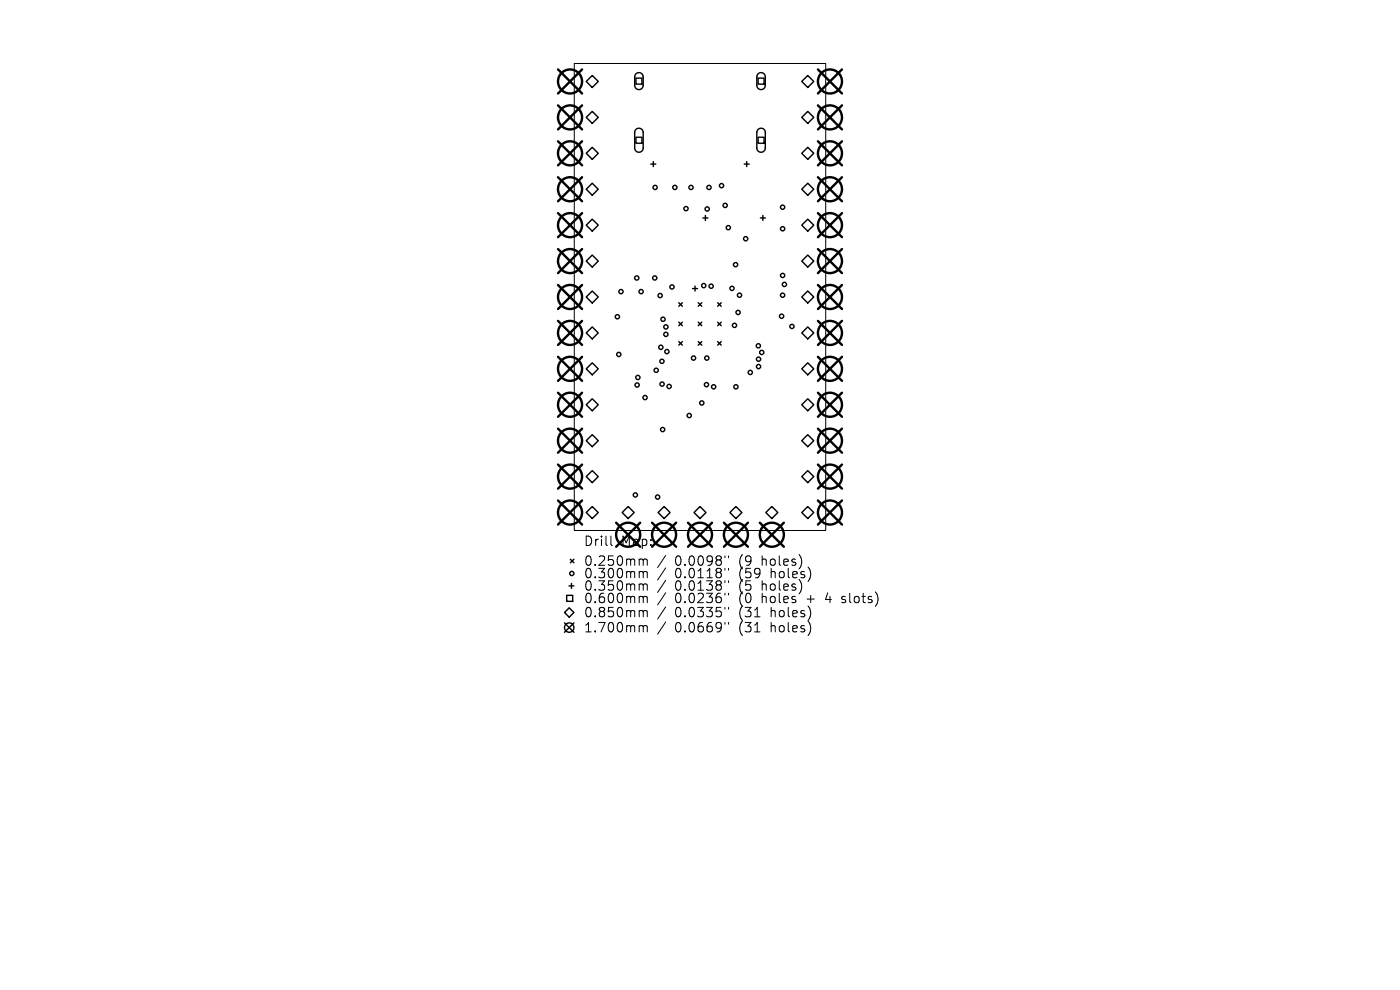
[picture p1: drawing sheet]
<svg xmlns="http://www.w3.org/2000/svg" width="297mm" height="210mm" viewBox="0 0 297 210" stroke-linecap="round" stroke-linejoin="round" font-family="sans-serif">
<defs><g id="words">
<g font-size="2.8">
<text x="123.8" y="116.1">Drill</text>
<text x="131.8" y="116.1">Map:</text>
<text x="123.8" y="120.3">0.250mm</text>
<text x="123.8" y="122.9">0.300mm</text>
<text x="123.8" y="125.6">0.350mm</text>
<text x="143.2" y="120.3">0.0098&quot;</text>
<text x="143.2" y="122.9">0.0118&quot;</text>
<text x="143.2" y="125.6">0.0138&quot;</text>
<text x="156.9" y="120.3">(9</text>
<text x="156.9" y="122.9">(59</text>
<text x="156.9" y="125.6">(5</text>
<text x="161.9" y="120.3">holes)</text>
<text x="161.9" y="125.6">holes)</text>
<text x="163.8" y="122.9">holes)</text>
<text x="123.8" y="128.2">0.600mm</text>
<text x="123.8" y="131.2">0.850mm</text>
<text x="143.2" y="128.2">0.0236&quot;</text>
<text x="143.2" y="131.2">0.0335&quot;</text>
<text x="156.9" y="128.2">(0</text>
<text x="156.9" y="131.2">(31</text>
<text x="161.9" y="128.2">holes</text>
<text x="163.8" y="131.2">holes)</text>
<text x="171.6" y="128.2">+</text>
<text x="175.8" y="128.2">4</text>
<text x="179.4" y="128.2">slots)</text>
<text x="123.8" y="134.4">1.700mm</text>
<text x="143.2" y="134.4">0.0669&quot;</text>
<text x="156.9" y="134.4">(31</text>
<text x="163.8" y="134.4">holes)</text>
</g>
</g></defs>
<g fill="none" stroke="#000" stroke-width=".21">
<path d="M121.8 13.5h53.4v99h-53.4zM129.6 113.7v1.7l.3 .3M135.9 118.6l.5 .1 .1 .2M136.5 118.9l.2-.3 .5 .1 .1 1.2M136.5 118.9v1M141.2 117.8l-1.7 2.6M153.8 117.9v.4M154.6 117.9v.4M135.9 121.2h.3l.3 .3M135.9 123.9h.3l.3 .3M135.9 126.5h.3l.3 .3M135.9 129.5h.3l.3 .3"/>
<path d="M135.9 132.7l.5 .1 .1 .2M136.5 121.5v1.1M136.5 124.2v1M136.5 126.8v1M136.5 129.8v1M136.5 133v1M136.5 121.5l.2-.3 .5 .1 .1 1.3M136.5 124.2l.2-.3 .5 .1 .1 1.2M136.5 126.8l.2-.3 .5 .1 .1 1.2M136.5 129.8l.2-.3 .5 .1 .1 1.2M136.5 133l.2-.3 .5 .1 .1 1.2M141.2 120.5l-1.7 2.5"/>
<path d="M141.2 123.1l-1.7 2.6M141.2 125.7l-1.7 2.6M141.2 128.7l-1.7 2.6M141.2 131.9l-1.7 2.6M153.8 120.6v.3M153.8 123.2v.4M153.8 125.8v.4M153.8 128.8v.4M153.8 132v.4M154.6 120.6v.3M154.6 123.2v.4M154.6 125.8v.4"/>
<path d="M154.6 128.8v.4M154.6 132v.4M178.6 127.7l.1 .1M178.6 126.6v.5"/>
</g>
<g fill="none" stroke="#000" stroke-width=".3">
<path d="M124.4 17.3l1.2-1.3 1.3 1.3-1.3 1.3zM134.9 16.6h1.3v1.2h-1.3zM134.9 15.7a.9 .9 0 0 1 1-.2 .9 .9 0 0 1 .5 .8v1.8a.9 .9 0 0 1-.9 .9 .9 .9 0 0 1-.9-.9l.1-1.9zM160.8 16.6h1.3v1.2h-1.3zM160.8 15.7a.9 .9 0 0 1 1-.2 .9 .9 0 0 1 .6 .8v1.8a.9 .9 0 0 1-.9 .9 .9 .9 0 0 1-.9-.9v-1.9zM170.1 17.3l1.3-1.3 1.2 1.3-1.2 1.3zM124.4 24.9l1.2-1.3 1.3 1.3-1.3 1.3zM124.4 32.5l1.2-1.3 1.3 1.3-1.3 1.3zM134.9 29.1h1.3v1.3h-1.3zM134.9 27.5a.9 .9 0 0 1 1-.2 .9 .9 0 0 1 .5 .8v3.3a.9 .9 0 0 1-.9 .9 .9 .9 0 0 1-.9-.9l.1-3.4zM138.1 34.8h1M138.6 34.3v1"/>
<path d="M157.9 34.8h1M158.4 34.3v1M160.8 29.1h1.3v1.3h-1.3zM160.8 27.5a.9 .9 0 0 1 1-.2 .9 .9 0 0 1 .6 .8v3.3a.9 .9 0 0 1-.9 .9 .9 .9 0 0 1-.9-.9v-3.4zM170.1 24.9l1.3-1.3 1.2 1.3-1.2 1.3zM170.1 32.5l1.3-1.3 1.2 1.3-1.2 1.3zM124.4 40.1l1.2-1.2 1.3 1.2-1.3 1.3zM124.4 47.8l1.2-1.3 1.3 1.3-1.3 1.2zM124.4 55.4l1.2-1.3 1.3 1.3-1.3 1.3zM149.1 46.2h1.1M149.6 45.7v1.1M161.3 46.2h1.1"/>
<path d="M161.8 45.7v1.1M170.1 40.1l1.3-1.2 1.2 1.2-1.2 1.3zM170.1 47.8l1.3-1.3 1.2 1.3-1.2 1.2zM170.1 55.4l1.3-1.3 1.2 1.3-1.2 1.3zM124.4 63l1.2-1.3 1.3 1.3-1.3 1.3zM124.4 70.6l1.2-1.3 1.3 1.3-1.3 1.3zM124.4 78.2l1.2-1.2 1.3 1.2-1.3 1.3zM144 64.2l.8 .8M144 68.3l.8 .8M144 72.5l.8 .7M144.8 64.2l-.8 .8M144.8 68.3l-.8 .8"/>
<path d="M144.8 72.5l-.8 .7M146.9 61.2h1.1M147.4 60.7v1M148.1 68.3l.8 .8M148.1 72.5l.8 .7M148.1 64.2l.8 .8M148.9 64.2l-.8 .8M148.9 68.3l-.8 .8M148.9 72.5l-.8 .7M152.3 72.5l.7 .7M152.3 68.3l.7 .8M152.3 64.2l.7 .8"/>
<path d="M153 64.2l-.7 .8M153 68.3l-.7 .8M153 72.5l-.7 .7M170.1 63l1.3-1.3 1.2 1.3-1.2 1.3zM170.1 70.6l1.3-1.3 1.2 1.3-1.2 1.3zM170.1 78.2l1.3-1.2 1.2 1.2-1.2 1.3zM124.4 85.9l1.2-1.3 1.3 1.3-1.3 1.2zM124.4 93.5l1.2-1.3 1.3 1.3-1.3 1.3zM170.1 85.9l1.3-1.3 1.2 1.3-1.2 1.2zM170.1 93.5l1.3-1.3 1.2 1.3-1.2 1.3zM121 118.6l.8 .8M121.8 118.6l-.8 .8"/>
<path d="M124.4 101.1l1.2-1.3 1.3 1.3-1.3 1.3zM124.4 108.7l1.2-1.3 1.3 1.3-1.3 1.3zM132 108.7l1.3-1.3 1.2 1.3-1.2 1.3zM139.6 108.7l1.3-1.3 1.3 1.3-1.3 1.3zM147.2 108.7l1.3-1.3 1.3 1.3-1.3 1.3zM154.8 108.7l1.3-1.3 1.3 1.3-1.3 1.3zM162.5 108.7l1.2-1.3 1.3 1.3-1.3 1.3zM170.1 101.1l1.3-1.3 1.2 1.3-1.2 1.3zM170.1 108.7l1.3-1.3 1.2 1.3-1.2 1.3zM119.8 129.9l1-1 1 1-1 1zM119.8 132.1l2 2M120.2 126.3h1.3v1.3h-1.3z"/>
<path d="M120.7 124.3h1.1M121.2 123.8v1M121.8 132.1l-2 2"/>
<circle cx="139" cy="39.8" r=".45"/>
<circle cx="143.2" cy="39.8" r=".45"/>
<circle cx="146.6" cy="39.8" r=".45"/>
<circle cx="150.4" cy="39.8" r=".45"/>
<circle cx="153.1" cy="39.4" r=".45"/>
<circle cx="135.1" cy="59" r=".45"/>
<circle cx="138.9" cy="59" r=".45"/>
<circle cx="145.5" cy="44.3" r=".45"/>
<circle cx="150" cy="44.3" r=".45"/>
<circle cx="153.8" cy="43.6" r=".45"/>
<circle cx="154.5" cy="48.3" r=".45"/>
<circle cx="156" cy="56.1" r=".45"/>
<circle cx="158.2" cy="50.6" r=".45"/>
<circle cx="166" cy="48.5" r=".45"/>
<circle cx="166" cy="58.4" r=".45"/>
<circle cx="166" cy="44" r=".45"/>
<circle cx="131" cy="67.2" r=".45"/>
<circle cx="131.3" cy="75.2" r=".45"/>
<circle cx="131.7" cy="61.9" r=".45"/>
<circle cx="136" cy="61.9" r=".45"/>
<circle cx="139.2" cy="78.5" r=".45"/>
<circle cx="140" cy="62.7" r=".45"/>
<circle cx="140.2" cy="73.7" r=".45"/>
<circle cx="140.4" cy="76.6" r=".45"/>
<circle cx="140.7" cy="67.7" r=".45"/>
<circle cx="141.3" cy="69.4" r=".45"/>
<circle cx="141.3" cy="70.9" r=".45"/>
<circle cx="141.5" cy="74.6" r=".45"/>
<circle cx="142.6" cy="60.9" r=".45"/>
<circle cx="147.1" cy="76" r=".45"/>
<circle cx="149.3" cy="60.6" r=".45"/>
<circle cx="149.9" cy="76" r=".45"/>
<circle cx="150.9" cy="60.7" r=".45"/>
<circle cx="155.3" cy="61.2" r=".45"/>
<circle cx="155.8" cy="69" r=".45"/>
<circle cx="156.6" cy="66.3" r=".45"/>
<circle cx="156.9" cy="62.6" r=".45"/>
<circle cx="159.2" cy="79" r=".45"/>
<circle cx="160.9" cy="73.4" r=".45"/>
<circle cx="160.9" cy="77.8" r=".45"/>
<circle cx="160.9" cy="76.2" r=".45"/>
<circle cx="161.6" cy="74.8" r=".45"/>
<circle cx="165.8" cy="67.1" r=".45"/>
<circle cx="166" cy="62.6" r=".45"/>
<circle cx="166.4" cy="60.3" r=".45"/>
<circle cx="168" cy="69.3" r=".45"/>
<circle cx="135.2" cy="81.7" r=".45"/>
<circle cx="135.3" cy="80.1" r=".45"/>
<circle cx="136.8" cy="84.3" r=".45"/>
<circle cx="140.5" cy="81.5" r=".45"/>
<circle cx="140.6" cy="91.1" r=".45"/>
<circle cx="141.9" cy="82" r=".45"/>
<circle cx="146.2" cy="88.1" r=".45"/>
<circle cx="148.9" cy="85.5" r=".45"/>
<circle cx="149.9" cy="81.6" r=".45"/>
<circle cx="151.4" cy="82.1" r=".45"/>
<circle cx="156.1" cy="82.1" r=".45"/>
<circle cx="134.8" cy="105" r=".45"/>
<circle cx="139.5" cy="105.4" r=".45"/>
<circle cx="120.8" cy="133.1" r="1"/>
<circle cx="121.3" cy="121.6" r=".45"/>
</g>
<g fill="none" stroke="#000" stroke-width=".51">
<path d="M118.4 14.7l5.1 5.1M123.5 14.7l-5.1 5.1M173.5 14.7l5.1 5.1M178.6 14.7l-5.1 5.1M118.4 22.4l5.1 5.1M118.4 30l5.1 5.1M118.4 37.6l5.1 5.1M123.5 22.4l-5.1 5.1M123.5 30l-5.1 5.1M123.5 37.6l-5.1 5.1M173.5 22.4l5.1 5.1M173.5 30l5.1 5.1"/>
<path d="M173.5 37.6l5.1 5.1M178.6 22.4l-5.1 5.1M178.6 30l-5.1 5.1M178.6 37.6l-5.1 5.1M118.4 45.2l5.1 5.1M118.4 52.8l5.1 5.1M123.5 45.2l-5.1 5.1M123.5 52.8l-5.1 5.1M173.5 45.2l5.1 5.1M173.5 52.8l5.1 5.1M178.6 45.2l-5.1 5.1M178.6 52.8l-5.1 5.1"/>
<path d="M118.4 60.5l5.1 5.1M118.4 68.1l5.1 5.1M118.4 75.7l5.1 5.1M123.5 60.5l-5.1 5.1M123.5 68.1l-5.1 5.1M123.5 75.7l-5.1 5.1M173.5 60.5l5.1 5.1M173.5 68.1l5.1 5.1M173.5 75.7l5.1 5.1M178.6 68.1l-5.1 5.1M178.6 75.7l-5.1 5.1M178.6 60.5l-5.1 5.1"/>
<path d="M118.4 83.3l5.1 5.1M118.4 90.9l5.1 5.1M118.4 98.6l5.1 5.1M123.5 83.3l-5.1 5.1M123.5 90.9l-5.1 5.1M123.5 98.6l-5.1 5.1M173.5 83.3l5.1 5.1M173.5 90.9l5.1 5.1M173.5 98.6l5.1 5.1M178.6 83.3l-5.1 5.1M178.6 90.9l-5.1 5.1M178.6 98.6l-5.1 5.1"/>
<path d="M118.4 106.2l5.1 5.1M123.5 106.2l-5.1 5.1M130.7 110.9l5.1 5.1M135.8 110.9l-5.1 5.1M138.3 110.9l5.1 5.1M143.4 110.9l-5.1 5.1M146 110.9l5.1 5.1M151.1 110.9l-5.1 5.1M153.6 110.9l5.1 5.1M158.7 110.9l-5.1 5.1M161.2 110.9l5.1 5.1M166.3 110.9l-5.1 5.1"/>
<path d="M173.5 106.2l5.1 5.1M178.6 106.2l-5.1 5.1"/>
<circle cx="120.9" cy="17.3" r="2.55"/>
<circle cx="176.1" cy="17.3" r="2.55"/>
<circle cx="120.9" cy="32.5" r="2.55"/>
<circle cx="120.9" cy="24.9" r="2.55"/>
<circle cx="176.1" cy="24.9" r="2.55"/>
<circle cx="176.1" cy="32.5" r="2.55"/>
<circle cx="120.9" cy="47.8" r="2.55"/>
<circle cx="120.9" cy="55.4" r="2.55"/>
<circle cx="120.9" cy="40.1" r="2.55"/>
<circle cx="176.1" cy="55.4" r="2.55"/>
<circle cx="176.1" cy="40.1" r="2.55"/>
<circle cx="176.1" cy="47.8" r="2.55"/>
<circle cx="120.9" cy="70.6" r="2.55"/>
<circle cx="120.9" cy="78.2" r="2.55"/>
<circle cx="120.9" cy="63" r="2.55"/>
<circle cx="176.1" cy="70.6" r="2.55"/>
<circle cx="176.1" cy="63" r="2.55"/>
<circle cx="176.1" cy="78.2" r="2.55"/>
<circle cx="120.9" cy="93.5" r="2.55"/>
<circle cx="120.9" cy="85.9" r="2.55"/>
<circle cx="176.1" cy="93.5" r="2.55"/>
<circle cx="176.1" cy="85.9" r="2.55"/>
<circle cx="120.9" cy="108.7" r="2.55"/>
<circle cx="120.9" cy="101.1" r="2.55"/>
<circle cx="133.3" cy="113.4" r="2.55"/>
<circle cx="140.9" cy="113.4" r="2.55"/>
<circle cx="148.5" cy="113.4" r="2.55"/>
<circle cx="156.1" cy="113.4" r="2.55"/>
<circle cx="163.7" cy="113.4" r="2.55"/>
<circle cx="176.1" cy="101.1" r="2.55"/>
<circle cx="176.1" cy="108.7" r="2.55"/>
</g>
<use href="#words"/>
</svg>
